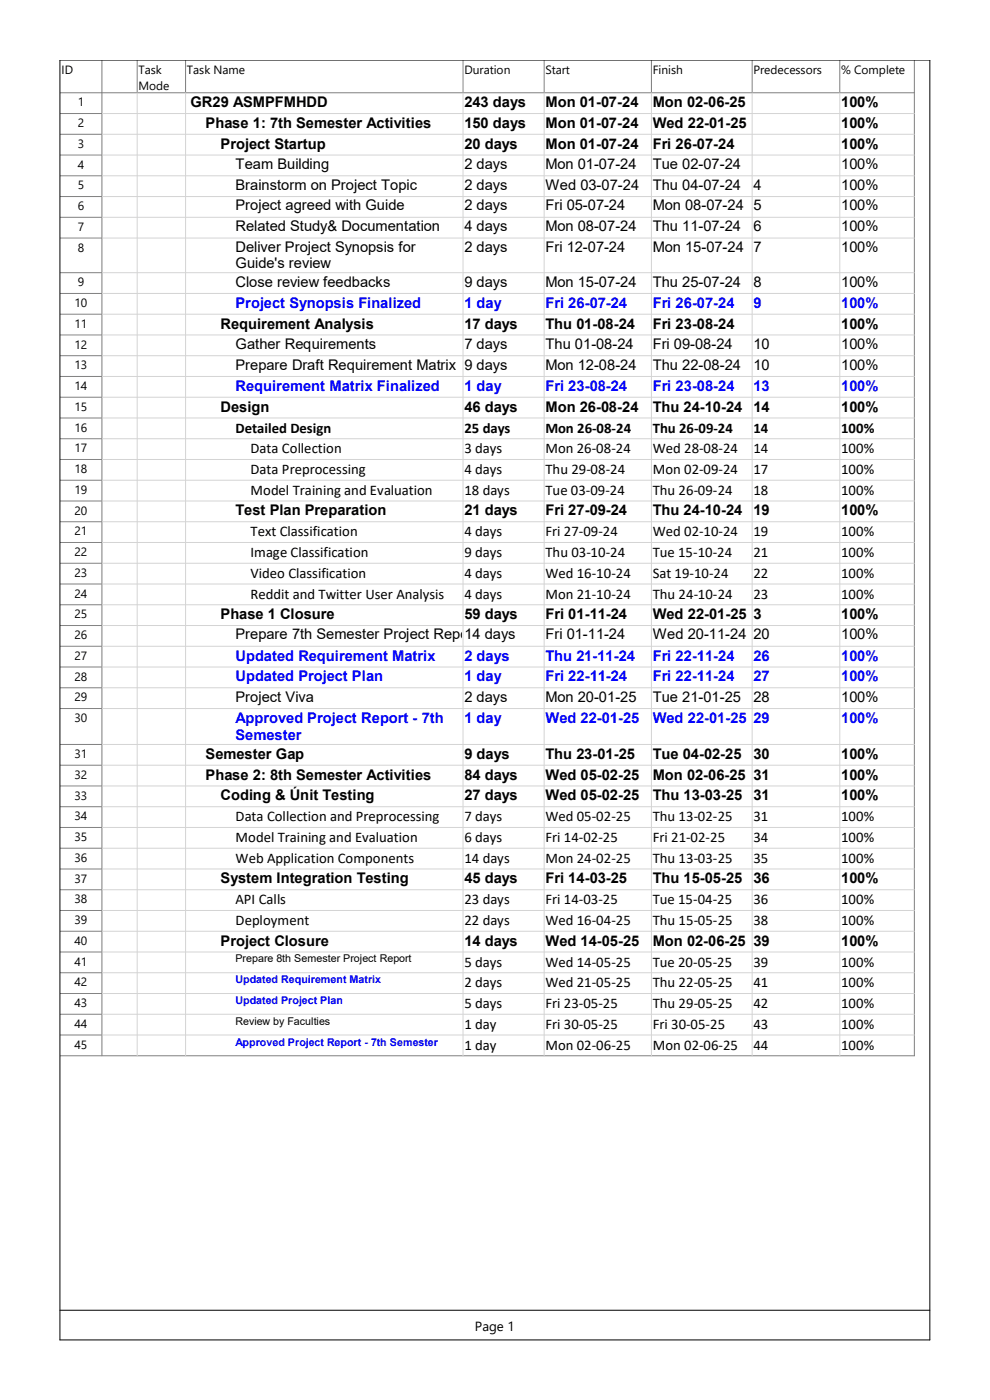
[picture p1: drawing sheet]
<svg xmlns="http://www.w3.org/2000/svg" width="210mm" height="297mm" viewBox="0 0 210 297" stroke-linecap="round" stroke-linejoin="round" font-family="sans-serif">
<defs><g id="words">
<g font-size="3.1">
<text x="40.4" y="22.7">GR29 ASMPFMHDD</text>
<text x="98.5" y="22.7">243 days</text>
<text x="115.7" y="22.7">Mon 01-07-24</text>
<text x="138.5" y="22.7">Mon 02-06-25</text>
<text x="178.4" y="22.7">100%</text>
<text x="43.6" y="27.1">Phase 1: 7th Semester Activities</text>
<text x="98.5" y="27.1">150 days</text>
<text x="115.7" y="27.1">Mon 01-07-24</text>
<text x="138.5" y="27.1">Wed 22-01-25</text>
<text x="178.4" y="27.1">100%</text>
<text x="46.8" y="31.5">Project Startup</text>
<text x="50" y="35.8">Team Building</text>
<text x="98.5" y="31.5">20 days</text>
<text x="98.5" y="35.8">2 days</text>
<text x="115.7" y="31.5">Mon 01-07-24</text>
<text x="115.7" y="35.8">Mon 01-07-24</text>
<text x="138.5" y="31.5">Fri 26-07-24</text>
<text x="138.5" y="35.8">Tue 02-07-24</text>
<text x="178.4" y="31.5">100%</text>
<text x="178.4" y="35.8">100%</text>
<text x="50" y="40.2">Brainstorm on Project Topic</text>
<text x="98.5" y="40.2">2 days</text>
<text x="115.7" y="40.2">Wed 03-07-24</text>
<text x="138.5" y="40.2">Thu 04-07-24</text>
<text x="159.9" y="40.2">4</text>
<text x="178.4" y="40.2">100%</text>
<text x="50" y="44.6">Project agreed with Guide</text>
<text x="98.5" y="44.6">2 days</text>
<text x="115.7" y="44.6">Fri 05-07-24</text>
<text x="138.5" y="44.6">Mon 08-07-24</text>
<text x="159.9" y="44.6">5</text>
<text x="178.4" y="44.6">100%</text>
<text x="50" y="49">Related Study&amp; Documentation</text>
<text x="50" y="53.4">Deliver Project Synopsis for</text>
<text x="98.5" y="49">4 days</text>
<text x="98.5" y="53.4">2 days</text>
<text x="115.7" y="49">Mon 08-07-24</text>
<text x="115.7" y="53.4">Fri 12-07-24</text>
<text x="138.5" y="49">Thu 11-07-24</text>
<text x="138.5" y="53.4">Mon 15-07-24</text>
<text x="159.9" y="49">6</text>
<text x="159.9" y="53.4">7</text>
<text x="178.4" y="49">100%</text>
<text x="178.4" y="53.4">100%</text>
<text x="50" y="56.9">Guide's review</text>
<text x="50" y="60.8">Close review feedbacks</text>
<text x="98.5" y="60.8">9 days</text>
<text x="115.7" y="60.8">Mon 15-07-24</text>
<text x="138.5" y="60.8">Thu 25-07-24</text>
<text x="159.9" y="60.8">8</text>
<text x="178.4" y="60.8">100%</text>
<text x="46.8" y="69.7">Requirement Analysis</text>
<text x="98.5" y="69.7">17 days</text>
<text x="115.7" y="69.7">Thu 01-08-24</text>
<text x="138.5" y="69.7">Fri 23-08-24</text>
<text x="178.4" y="69.7">100%</text>
<text x="50" y="74">Gather Requirements</text>
<text x="98.5" y="74">7 days</text>
<text x="115.7" y="74">Thu 01-08-24</text>
<text x="138.5" y="74">Fri 09-08-24</text>
<text x="159.9" y="74">10</text>
<text x="178.4" y="74">100%</text>
<text x="50" y="78.4">Prepare Draft Requirement Matrix</text>
<text x="98.5" y="78.4">9 days</text>
<text x="115.7" y="78.4">Mon 12-08-24</text>
<text x="138.5" y="78.4">Thu 22-08-24</text>
<text x="159.9" y="78.4">10</text>
<text x="178.4" y="78.4">100%</text>
<text x="46.8" y="87.3">Design</text>
<text x="98.5" y="87.3">46 days</text>
<text x="115.7" y="87.3">Mon 26-08-24</text>
<text x="138.5" y="87.3">Thu 24-10-24</text>
<text x="159.9" y="87.3">14</text>
<text x="178.4" y="87.3">100%</text>
<text x="50" y="91.8">Detailed Design</text>
<text x="98.5" y="91.8">25 days</text>
<text x="115.7" y="91.8">Mon 26-08-24</text>
<text x="138.5" y="91.8">Thu 26-09-24</text>
<text x="159.9" y="91.8">14</text>
<text x="178.4" y="91.8">100%</text>
<text x="53.2" y="96.2">Data Collection</text>
<text x="53.2" y="100.6">Data Preprocessing</text>
<text x="98.5" y="96.2">3 days</text>
<text x="98.5" y="100.6">4 days</text>
<text x="115.7" y="96.2">Mon 26-08-24</text>
<text x="115.7" y="100.6">Thu 29-08-24</text>
<text x="138.5" y="96.2">Wed 28-08-24</text>
<text x="138.5" y="100.6">Mon 02-09-24</text>
<text x="159.9" y="96.2">14</text>
<text x="159.9" y="100.6">17</text>
<text x="178.4" y="96.2">100%</text>
<text x="178.4" y="100.6">100%</text>
<text x="53.2" y="105">Model Training and Evaluation</text>
<text x="98.5" y="105">18 days</text>
<text x="115.7" y="105">Tue 03-09-24</text>
<text x="138.5" y="105">Thu 26-09-24</text>
<text x="159.9" y="105">18</text>
<text x="178.4" y="105">100%</text>
<text x="50" y="109.3">Test Plan Preparation</text>
<text x="53.2" y="113.8">Text Classification</text>
<text x="98.5" y="109.3">21 days</text>
<text x="98.5" y="113.8">4 days</text>
<text x="115.7" y="109.3">Fri 27-09-24</text>
<text x="115.7" y="113.8">Fri 27-09-24</text>
<text x="138.5" y="109.3">Thu 24-10-24</text>
<text x="138.5" y="113.8">Wed 02-10-24</text>
<text x="159.9" y="109.3">19</text>
<text x="159.9" y="113.8">19</text>
<text x="178.4" y="109.3">100%</text>
<text x="178.4" y="113.8">100%</text>
<text x="53.2" y="118.2">Image Classification</text>
<text x="98.5" y="118.2">9 days</text>
<text x="115.7" y="118.2">Thu 03-10-24</text>
<text x="138.5" y="118.2">Tue 15-10-24</text>
<text x="159.9" y="118.2">21</text>
<text x="178.4" y="118.2">100%</text>
<text x="53.2" y="122.6">Video Classification</text>
<text x="98.5" y="122.6">4 days</text>
<text x="115.7" y="122.6">Wed 16-10-24</text>
<text x="138.5" y="122.6">Sat 19-10-24</text>
<text x="159.9" y="122.6">22</text>
<text x="178.4" y="122.6">100%</text>
<text x="46.8" y="131.4">Phase 1 Closure</text>
<text x="53.2" y="127">Reddit and Twitter User Analysis</text>
<text x="98.5" y="127">4 days</text>
<text x="98.5" y="131.4">59 days</text>
<text x="115.7" y="127">Mon 21-10-24</text>
<text x="115.7" y="131.4">Fri 01-11-24</text>
<text x="138.5" y="127">Thu 24-10-24</text>
<text x="138.5" y="131.4">Wed 22-01-25</text>
<text x="159.9" y="127">23</text>
<text x="159.9" y="131.4">3</text>
<text x="178.4" y="127">100%</text>
<text x="178.4" y="131.4">100%</text>
<text x="50" y="135.6">Prepare 7th Semester Project Report</text>
<text x="98.5" y="135.6">14 days</text>
<text x="115.7" y="135.6">Fri 01-11-24</text>
<text x="138.5" y="135.6">Wed 20-11-24</text>
<text x="159.9" y="135.6">20</text>
<text x="178.4" y="135.6">100%</text>
<text x="50" y="148.8">Project Viva</text>
<text x="98.5" y="148.8">2 days</text>
<text x="115.7" y="148.8">Mon 20-01-25</text>
<text x="138.5" y="148.8">Tue 21-01-25</text>
<text x="159.9" y="148.8">28</text>
<text x="178.4" y="148.8">100%</text>
<text x="43.6" y="161">Semester Gap</text>
<text x="98.5" y="161">9 days</text>
<text x="115.7" y="161">Thu 23-01-25</text>
<text x="138.5" y="161">Tue 04-02-25</text>
<text x="159.9" y="161">30</text>
<text x="178.4" y="161">100%</text>
<text x="43.6" y="165.4">Phase 2: 8th Semester Activities</text>
<text x="98.5" y="165.4">84 days</text>
<text x="115.7" y="165.4">Wed 05-02-25</text>
<text x="138.5" y="165.4">Mon 02-06-25</text>
<text x="159.9" y="165.4">31</text>
<text x="178.4" y="165.4">100%</text>
<text x="46.8" y="169.8">Coding &amp; Únit Testing</text>
<text x="98.5" y="169.8">27 days</text>
<text x="115.7" y="169.8">Wed 05-02-25</text>
<text x="138.5" y="169.8">Thu 13-03-25</text>
<text x="159.9" y="169.8">31</text>
<text x="178.4" y="169.8">100%</text>
<text x="50" y="174.2">Data Collection and Preprocessing</text>
<text x="50" y="178.6">Model Training and Evaluation</text>
<text x="98.5" y="174.2">7 days</text>
<text x="98.5" y="178.6">6 days</text>
<text x="115.7" y="174.2">Wed 05-02-25</text>
<text x="115.7" y="178.6">Fri 14-02-25</text>
<text x="138.5" y="174.2">Thu 13-02-25</text>
<text x="138.5" y="178.6">Fri 21-02-25</text>
<text x="159.9" y="174.2">31</text>
<text x="159.9" y="178.6">34</text>
<text x="178.4" y="174.2">100%</text>
<text x="178.4" y="178.6">100%</text>
<text x="50" y="183">Web Application Components</text>
<text x="98.5" y="183">14 days</text>
<text x="115.7" y="183">Mon 24-02-25</text>
<text x="138.5" y="183">Thu 13-03-25</text>
<text x="159.9" y="183">35</text>
<text x="178.4" y="183">100%</text>
<text x="46.8" y="187.4">System Integration Testing</text>
<text x="50" y="191.9">API Calls</text>
<text x="98.5" y="187.4">45 days</text>
<text x="98.5" y="191.9">23 days</text>
<text x="115.7" y="187.4">Fri 14-03-25</text>
<text x="115.7" y="191.9">Fri 14-03-25</text>
<text x="138.5" y="187.4">Thu 15-05-25</text>
<text x="138.5" y="191.9">Tue 15-04-25</text>
<text x="159.9" y="187.4">36</text>
<text x="159.9" y="191.9">36</text>
<text x="178.4" y="187.4">100%</text>
<text x="178.4" y="191.9">100%</text>
<text x="50" y="196.3">Deployment</text>
<text x="98.5" y="196.3">22 days</text>
<text x="115.7" y="196.3">Wed 16-04-25</text>
<text x="138.5" y="196.3">Thu 15-05-25</text>
<text x="159.9" y="196.3">38</text>
<text x="178.4" y="196.3">100%</text>
<text x="46.8" y="200.6">Project Closure</text>
<text x="98.5" y="200.6">14 days</text>
<text x="115.7" y="200.6">Wed 14-05-25</text>
<text x="138.5" y="200.6">Mon 02-06-25</text>
<text x="159.9" y="200.6">39</text>
<text x="178.4" y="200.6">100%</text>
<text x="98.5" y="205.1">5 days</text>
<text x="98.5" y="209.5">2 days</text>
<text x="115.7" y="205.1">Wed 14-05-25</text>
<text x="115.7" y="209.5">Wed 21-05-25</text>
<text x="138.5" y="205.1">Tue 20-05-25</text>
<text x="138.5" y="209.5">Thu 22-05-25</text>
<text x="159.9" y="205.1">39</text>
<text x="159.9" y="209.5">41</text>
<text x="178.4" y="205.1">100%</text>
<text x="178.4" y="209.5">100%</text>
<text x="98.5" y="213.9">5 days</text>
<text x="115.7" y="213.9">Fri 23-05-25</text>
<text x="138.5" y="213.9">Thu 29-05-25</text>
<text x="159.9" y="213.9">42</text>
<text x="178.4" y="213.9">100%</text>
<text x="98.5" y="218.3">1 day</text>
<text x="115.7" y="218.3">Fri 30-05-25</text>
<text x="138.5" y="218.3">Fri 30-05-25</text>
<text x="159.9" y="218.3">43</text>
<text x="178.4" y="218.3">100%</text>
<text x="98.5" y="222.7">1 day</text>
<text x="115.7" y="222.7">Mon 02-06-25</text>
<text x="138.5" y="222.7">Mon 02-06-25</text>
<text x="159.9" y="222.7">44</text>
<text x="178.4" y="222.7">100%</text>
</g>
<g font-size="3.1" fill="#00f">
<text x="50" y="65.3">Project Synopsis Finalized</text>
<text x="98.5" y="65.3">1 day</text>
<text x="115.7" y="65.3">Fri 26-07-24</text>
<text x="138.5" y="65.3">Fri 26-07-24</text>
<text x="159.9" y="65.3">9</text>
<text x="178.4" y="65.3">100%</text>
<text x="50" y="82.9">Requirement Matrix Finalized</text>
<text x="98.5" y="82.9">1 day</text>
<text x="115.7" y="82.9">Fri 23-08-24</text>
<text x="138.5" y="82.9">Fri 23-08-24</text>
<text x="159.9" y="82.9">13</text>
<text x="178.4" y="82.9">100%</text>
<text x="50" y="140.2">Updated Requirement Matrix</text>
<text x="98.5" y="140.2">2 days</text>
<text x="115.7" y="140.2">Thu 21-11-24</text>
<text x="138.5" y="140.2">Fri 22-11-24</text>
<text x="159.9" y="140.2">26</text>
<text x="178.4" y="140.2">100%</text>
<text x="50" y="144.6">Updated Project Plan</text>
<text x="98.5" y="144.6">1 day</text>
<text x="115.7" y="144.6">Fri 22-11-24</text>
<text x="138.5" y="144.6">Fri 22-11-24</text>
<text x="159.9" y="144.6">27</text>
<text x="178.4" y="144.6">100%</text>
<text x="50" y="153.4">Approved Project Report - 7th</text>
<text x="98.5" y="153.4">1 day</text>
<text x="115.7" y="153.4">Wed 22-01-25</text>
<text x="138.5" y="153.4">Wed 22-01-25</text>
<text x="159.9" y="153.4">29</text>
<text x="178.4" y="153.4">100%</text>
<text x="50" y="157">Semester</text>
</g>
<text font-size="2.8" x="100.8" y="282.3">Page 1</text>
<g font-size="2.5">
<text x="13" y="15.7">ID</text>
<text x="29.4" y="15.7">Task</text>
<text x="39.6" y="15.7">Task Name</text>
<text x="98.5" y="15.7">Duration</text>
<text x="115.7" y="15.7">Start</text>
<text x="138.5" y="15.7">Finish</text>
<text x="159.8" y="15.7">Predecessors</text>
<text x="178.4" y="15.7">% Complete</text>
<text x="16.5" y="22.6">1</text>
<text x="29.4" y="19.1">Mode</text>
<text x="16.5" y="27">2</text>
<text x="16.5" y="31.4">3</text>
<text x="16.5" y="35.8">4</text>
<text x="16.5" y="40.2">5</text>
<text x="16.5" y="44.6">6</text>
<text x="16.5" y="49">7</text>
<text x="16.5" y="53.4">8</text>
<text x="15.8" y="65.2">10</text>
<text x="16.5" y="60.7">9</text>
<text x="15.8" y="69.6">11</text>
<text x="15.8" y="74">12</text>
<text x="15.8" y="78.4">13</text>
<text x="15.8" y="82.8">14</text>
<text x="15.8" y="87.2">15</text>
<text x="15.8" y="91.6">16</text>
<text x="15.8" y="96">17</text>
<text x="15.8" y="100.4">18</text>
<text x="15.8" y="104.8">19</text>
<text x="15.8" y="109.2">20</text>
<text x="15.8" y="113.6">21</text>
<text x="15.8" y="118">22</text>
<text x="15.8" y="122.4">23</text>
<text x="15.8" y="126.8">24</text>
<text x="15.8" y="131.2">25</text>
<text x="15.8" y="135.6">26</text>
<text x="15.8" y="140">27</text>
<text x="15.8" y="144.4">28</text>
<text x="15.8" y="148.8">29</text>
<text x="15.8" y="153.2">30</text>
<text x="15.8" y="160.8">31</text>
<text x="15.8" y="165.2">32</text>
<text x="15.8" y="169.6">33</text>
<text x="15.8" y="174">34</text>
<text x="15.8" y="178.4">35</text>
<text x="15.8" y="182.8">36</text>
<text x="15.8" y="187.2">37</text>
<text x="15.8" y="191.6">38</text>
<text x="15.8" y="196">39</text>
<text x="15.8" y="200.4">40</text>
<text x="15.8" y="204.9">41</text>
<text x="15.8" y="209.3">42</text>
<text x="15.8" y="213.7">43</text>
<text x="15.8" y="218.1">44</text>
<text x="15.8" y="222.5">45</text>
</g>
<g font-size="2.3">
<text x="50" y="204.2">Prepare 8th Semester Project Report</text>
<text x="50" y="217.4">Review by Faculties</text>
</g>
<g font-size="2.3" fill="#00f">
<text x="50" y="208.6">Updated Requirement Matrix</text>
<text x="50" y="213">Updated Project Plan</text>
<text x="50" y="221.8">Approved Project Report - 7th Semester</text>
</g>
</g></defs>
<g fill="none" stroke="#808080" stroke-width=".21">
<path d="M12.7 19.7h181.3M21.6 12.7v211.3M29.1 12.7v7M39.4 12.7v7M98.2 12.7v7M115.4 12.7v7M138.2 12.7v7M159.6 12.7v7M178.2 12.7v7M194 12.7v211.3h-181.3M12.7 24.1h8.9M12.7 28.5h8.9"/>
<path d="M12.7 32.9h8.9M12.7 37.3h8.9M12.7 41.7h8.9M12.7 46.1h8.9M12.7 50.5h8.9M12.7 57.9h8.9M12.7 62.3h8.9M12.7 66.7h8.9M12.7 71.1h8.9M12.7 75.5h8.9M12.7 79.9h8.9M12.7 84.3h8.9"/>
<path d="M12.7 88.7h8.9M12.7 93.1h8.9M12.7 97.5h8.9M12.7 101.9h8.9M12.7 106.3h8.9M12.7 110.7h8.9M12.7 115.1h8.9M12.7 119.5h8.9M12.7 123.9h8.9M12.7 128.3h8.9M12.7 132.7h8.9M12.7 137.1h8.9"/>
<path d="M12.7 141.5h8.9M12.7 145.9h8.9M12.7 150.3h8.9M12.7 157.9h8.9M12.7 162.3h8.9M12.7 166.7h8.9M12.7 171.1h8.9M12.7 175.5h8.9M12.7 180h8.9M12.7 184.4h8.9M12.7 188.8h8.9M12.7 193.2h8.9"/>
<path d="M12.7 197.6h8.9M12.7 202h8.9M12.7 206.4h8.9M12.7 210.8h8.9M12.7 215.2h8.9M12.7 219.6h8.9"/>
</g>
<g fill="none" stroke="#d4d4d4" stroke-width=".21">
<path d="M29.1 19.7v204.3M39.4 19.7v204.3M98.2 19.7v204.3M115.4 19.7v204.3M138.2 19.7v204.3M159.6 19.7v204.3M178.2 19.7v204.3M21.7 24.1h172.3M21.7 28.5h172.3M21.7 32.9h172.3M21.7 37.3h172.3M21.7 41.7h172.3"/>
<path d="M21.7 46.1h172.3M21.7 50.5h172.3M21.7 57.9h172.3M21.7 62.3h172.3M21.7 66.7h172.3M21.7 71.1h172.3M21.7 75.5h172.3M21.7 79.9h172.3M21.7 84.3h172.3M21.7 88.7h172.3M21.7 93.1h172.3M21.7 97.5h172.3"/>
<path d="M21.7 101.9h172.3M21.7 106.3h172.3M21.7 110.7h172.3M21.7 115.1h172.3M21.7 119.5h172.3M21.7 123.9h172.3M21.7 128.3h172.3M21.7 132.7h172.3M21.7 137.1h172.3M21.7 141.5h172.3M21.7 145.9h172.3M21.7 150.3h172.3"/>
<path d="M21.7 157.9h172.3M21.7 162.3h172.3M21.7 166.7h172.3M21.7 171.1h172.3M21.7 175.5h172.3M21.7 180h172.3M21.7 184.4h172.3M21.7 188.8h172.3M21.7 193.2h172.3M21.7 197.6h172.3M21.7 202h172.3M21.7 206.4h172.3"/>
<path d="M21.7 210.8h172.3M21.7 215.2h172.3M21.7 219.6h172.3"/>
</g>
<path d="M12.7 12.7h184.6v271.6h-184.6zM12.7 278h184.6" fill="none" stroke="#000" stroke-width=".21"/>
<use href="#words"/>
</svg>
